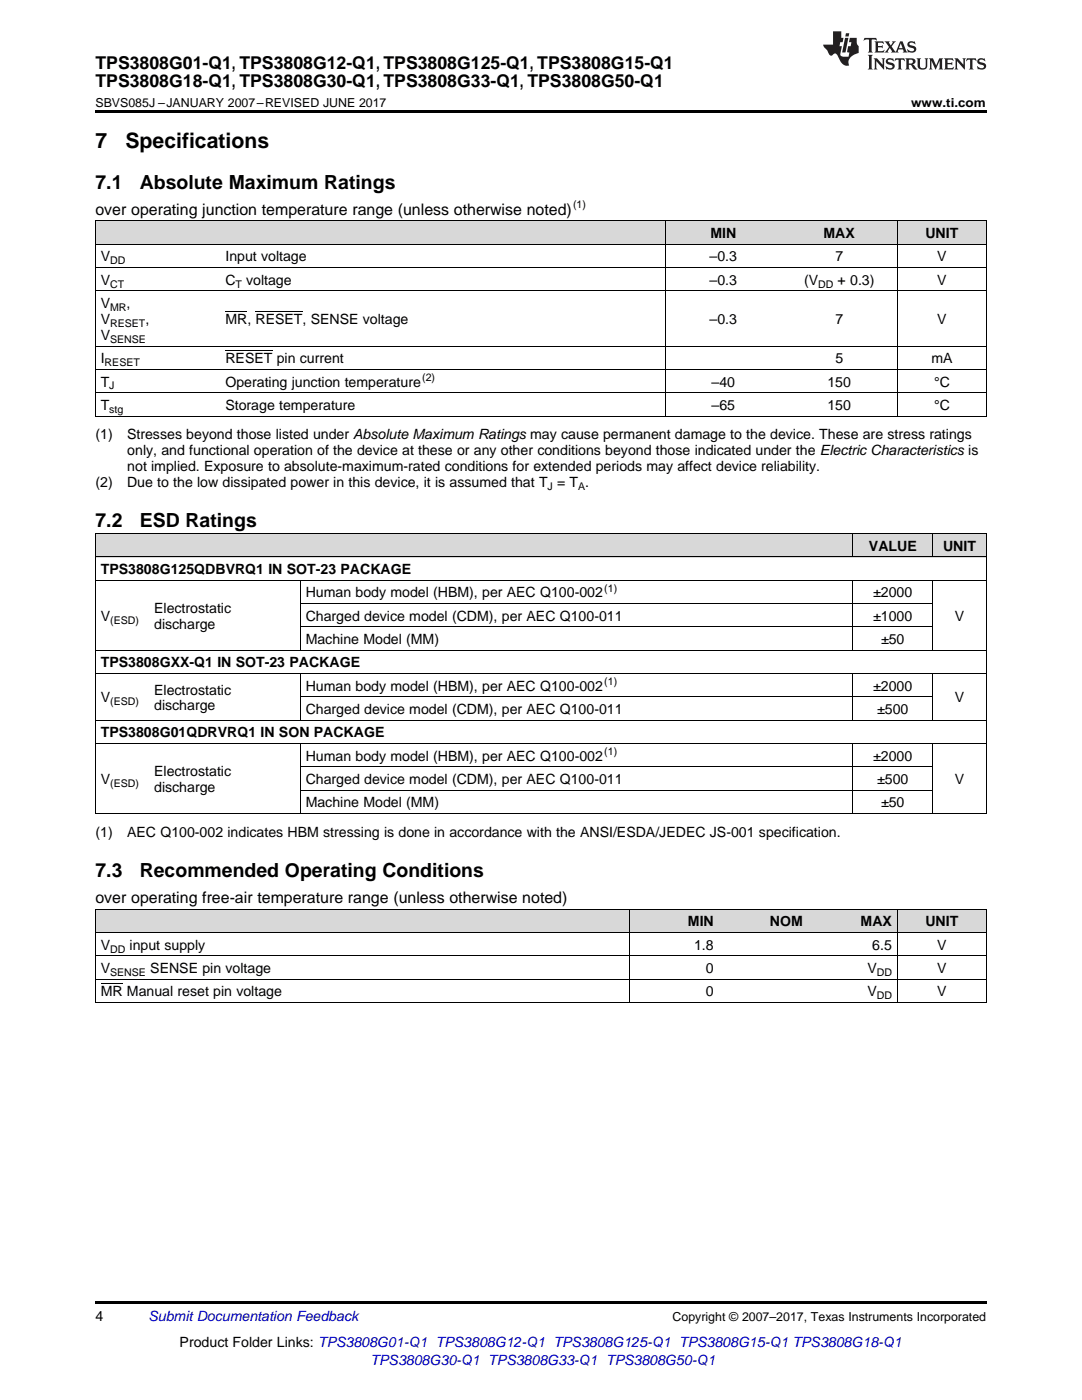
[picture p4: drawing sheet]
<svg xmlns="http://www.w3.org/2000/svg" width="216mm" height="279mm" viewBox="0 0 216 279" stroke-linecap="round" stroke-linejoin="round" font-family="sans-serif">
<defs><g id="words">
<g font-size="4.2">
<text x="19" y="29.6">7</text>
<text x="25" y="29.6">Specifications</text>
</g>
<g font-size="3.9">
<text x="19" y="37.7">7.1</text>
<text x="27.9" y="37.7">Absolute Maximum Ratings</text>
<text x="19" y="105.3">7.2</text>
<text x="27.9" y="105.3">ESD Ratings</text>
<text x="19" y="175.1">7.3</text>
<text x="27.9" y="175.1">Recommended Operating Conditions</text>
</g>
<g font-size="3.5">
<text x="19" y="13.8">TPS3808G01-Q1, TPS3808G12-Q1, TPS3808G125-Q1, TPS3808G15-Q1</text>
<text x="19" y="17.3">TPS3808G18-Q1, TPS3808G30-Q1, TPS3808G33-Q1, TPS3808G50-Q1</text>
</g>
<g font-size="3.2">
<text x="19" y="42.9">over operating junction temperature range (unless otherwise noted)</text>
<text x="19" y="180.2">over operating free-air temperature range (unless otherwise noted)</text>
</g>
<g font-size="2.8">
<text x="141.8" y="47.5">MIN</text>
<text x="164.3" y="47.5">MAX</text>
<text x="184.6" y="47.5">UNIT</text>
<text x="20.1" y="52.2">V</text>
<text x="45" y="52.2">Input voltage</text>
<text x="141.6" y="52.2">–0.3</text>
<text x="166.7" y="52.2">7</text>
<text x="187" y="52.2">V</text>
<text x="20.1" y="56.8">V</text>
<text x="45" y="56.8">C</text>
<text x="49.1" y="56.8">voltage</text>
<text x="141.6" y="56.8">–0.3</text>
<text x="160.4" y="56.8">(V</text>
<text x="167.1" y="56.8">+ 0.3)</text>
<text x="187" y="56.8">V</text>
<text x="20.1" y="61.5">V</text>
<text x="20.1" y="64.7">V</text>
<text x="25.3" y="61.5">,</text>
<text x="29" y="64.7">,</text>
<text x="45" y="64.7">MR, RESET, SENSE voltage</text>
<text x="141.6" y="64.7">–0.3</text>
<text x="166.7" y="64.7">7</text>
<text x="187" y="64.7">V</text>
<text x="20.1" y="67.8">V</text>
<text x="20.1" y="72.5">I</text>
<text x="20.1" y="77.2">T</text>
<text x="45" y="72.5">RESET pin current</text>
<text x="45" y="77.2">Operating junction temperature</text>
<text x="142" y="77.2">–40</text>
<text x="165.1" y="77.2">150</text>
<text x="166.7" y="72.5">5</text>
<text x="185.8" y="72.5">mA</text>
<text x="186.4" y="77.2">°C</text>
<text x="20.1" y="81.8">T</text>
<text x="45" y="81.8">Storage temperature</text>
<text x="142" y="81.8">–65</text>
<text x="165.1" y="81.8">150</text>
<text x="186.4" y="81.8">°C</text>
<text x="19" y="87.7">(1)</text>
<text x="25.4" y="87.7">Stresses beyond those listed under Absolute Maximum Ratings may cause permanent damage to the device. These are stress ratings</text>
<text x="25.4" y="90.8">only, and functional operation of the device at these or any other conditions beyond those indicated under the Electric Characteristics is</text>
<text x="25.4" y="94">not implied. Exposure to absolute-maximum-rated conditions for extended periods may affect device reliability.</text>
<text x="19" y="97.2">(2)</text>
<text x="25.4" y="97.2">Due to the low dissipated power in this device, it is assumed that T = T .</text>
<text x="173.4" y="109.9">VALUE</text>
<text x="188.2" y="109.9">UNIT</text>
<text x="20.1" y="114.6">TPS3808G125QDBVRQ1 IN SOT-23 PACKAGE</text>
<text x="61" y="119.2">Human body model (HBM), per AEC Q100-002</text>
<text x="174.2" y="119.2">±2000</text>
<text x="20.1" y="123.9">V</text>
<text x="30.8" y="122.3">Electrostatic</text>
<text x="30.8" y="125.5">discharge</text>
<text x="61" y="123.9">Charged device model (CDM), per AEC Q100-011</text>
<text x="174.2" y="123.9">±1000</text>
<text x="190.5" y="123.9">V</text>
<text x="61" y="128.6">Machine Model (MM)</text>
<text x="175.8" y="128.6">±50</text>
<text x="20.1" y="133.2">TPS3808GXX-Q1 IN SOT-23 PACKAGE</text>
<text x="61" y="137.9">Human body model (HBM), per AEC Q100-002</text>
<text x="174.2" y="137.9">±2000</text>
<text x="20.1" y="140.2">V</text>
<text x="30.8" y="138.6">Electrostatic</text>
<text x="30.8" y="141.8">discharge</text>
<text x="61" y="142.5">Charged device model (CDM), per AEC Q100-011</text>
<text x="175" y="142.5">±500</text>
<text x="190.5" y="140.2">V</text>
<text x="20.1" y="147.2">TPS3808G01QDRVRQ1 IN SON PACKAGE</text>
<text x="30.8" y="154.9">Electrostatic</text>
<text x="61" y="151.8">Human body model (HBM), per AEC Q100-002</text>
<text x="174.2" y="151.8">±2000</text>
<text x="20.1" y="156.5">V</text>
<text x="30.8" y="158.1">discharge</text>
<text x="61" y="156.5">Charged device model (CDM), per AEC Q100-011</text>
<text x="61" y="161.1">Machine Model (MM)</text>
<text x="175" y="156.5">±500</text>
<text x="175.8" y="161.1">±50</text>
<text x="190.5" y="156.5">V</text>
<text x="19" y="167">(1)</text>
<text x="25.4" y="167">AEC Q100-002 indicates HBM stressing is done in accordance with the ANSI/ESDA/JEDEC JS-001 specification.</text>
<text x="137.3" y="184.9">MIN</text>
<text x="153.6" y="184.9">NOM</text>
<text x="171.7" y="184.9">MAX</text>
<text x="184.6" y="184.9">UNIT</text>
<text x="20.1" y="189.5">V</text>
<text x="25.9" y="189.5">input supply</text>
<text x="138.5" y="189.5">1.8</text>
<text x="174.1" y="189.5">6.5</text>
<text x="187" y="189.5">V</text>
<text x="20.1" y="194.2">V</text>
<text x="30" y="194.2">SENSE pin voltage</text>
<text x="140.9" y="194.2">0</text>
<text x="173.1" y="194.2">V</text>
<text x="187" y="194.2">V</text>
<text x="20.1" y="198.9">MR Manual reset pin voltage</text>
<text x="140.9" y="198.9">0</text>
<text x="173.1" y="198.9">V</text>
<text x="187" y="198.9">V</text>
<text x="19" y="263.6">4</text>
<text x="35.8" y="268.9">Product Folder Links: TPS3808G01-Q1 TPS3808G12-Q1 TPS3808G125-Q1 TPS3808G15-Q1 TPS3808G18-Q1</text>
</g>
<g font-size="2.8" fill="#0000c8">
<text x="29.6" y="263.6">Submit Documentation Feedback</text>
<text x="73.9" y="272.4">TPS3808G30-Q1 TPS3808G33-Q1 TPS3808G50-Q1</text>
</g>
<g font-size="2.5">
<text x="19" y="21.4">SBVS085J –JANUARY 2007–REVISED JUNE 2017</text>
<text x="181.8" y="21.4">www.ti.com</text>
<text x="134.2" y="263.6">Copyright © 2007–2017, Texas Instruments Incorporated</text>
</g>
<g font-size="2.1">
<text x="114.4" y="41.6">(1)</text>
<text x="22" y="52.7">DD</text>
<text x="22" y="57.4">CT</text>
<text x="47" y="57.4">T</text>
<text x="163.3" y="57.4">DD</text>
<text x="22" y="62.1">MR</text>
<text x="22" y="65.2">RESET</text>
<text x="22" y="68.4">SENSE</text>
<text x="20.9" y="73.1">RESET</text>
<text x="21.8" y="77.7">J</text>
<text x="84.2" y="76">(2)</text>
<text x="21.8" y="82.4">stg</text>
<text x="109.3" y="97.8">J</text>
<text x="115.4" y="97.8">A</text>
<text x="120.6" y="118.1">(1)</text>
<text x="22" y="124.5">(ESD)</text>
<text x="120.6" y="136.7">(1)</text>
<text x="22" y="140.8">(ESD)</text>
<text x="120.6" y="150.7">(1)</text>
<text x="22" y="157.1">(ESD)</text>
<text x="22" y="190.1">DD</text>
<text x="22" y="194.8">SENSE</text>
<text x="174.9" y="194.8">DD</text>
<text x="174.9" y="199.4">DD</text>
</g>
</g></defs>
<g fill="#d8d8d8">
<path d="M19 181.5h53.4v4.7h-53.4z"/>
<path d="M72.4 181.5h53.3v4.7h-53.3z"/>
<path d="M125.7 181.5h17.8v4.7h-17.8z"/>
<path d="M143.5 181.5h17.8v4.7h-17.8z"/>
<path d="M161.3 181.5h17.8v4.7h-17.8z"/>
<path d="M179.1 181.5h17.7v4.7h-17.7z"/>
<path d="M19 106.5h10.7v4.7h-10.7z"/>
<path d="M29.7 106.5h30.2v4.7h-30.2z"/>
<path d="M59.9 106.5h40.9v4.7h-40.9z"/>
<path d="M100.8 106.5h30.3v4.7h-30.3z"/>
<path d="M131.1 106.5h39.1v4.7h-39.1z"/>
<path d="M170.2 106.5h1.7v4.7h-1.7z"/>
<path d="M171.9 106.5h14.3v4.7h-14.3z"/>
<path d="M186.2 106.5h10.6v4.7h-10.6z"/>
<path d="M19 44.1h24.9v4.7h-24.9z"/>
<path d="M43.9 44.1h12.5v4.7h-12.5z"/>
<path d="M56.4 44.1h35.5v4.7h-35.5z"/>
<path d="M91.9 44.1h40.9v4.7h-40.9z"/>
<path d="M132.8 44.1h23.1v4.7h-23.1z"/>
<path d="M155.9 44.1h23.2v4.7h-23.2z"/>
<path d="M179.1 44.1h17.7v4.7h-17.7z"/>
</g>
<g fill="#000">
<path d="M19 22h177.8v.5h-177.8zM19 162.4h.2zM59.8 162.4h.1zM100.7 162.4h.1zM131 162.4h.1zM170.1 162.4h.1zM186.1 162.4h.1zM196.7 162.4h.1zM19 200.1h.2zM125.6 200.1h.1zM179 200.1h.1zM196.7 200.1h.1z"/>
<path d="M19 259.7h177.8v.5h-177.8z"/>
</g>
<g fill="none" stroke="#000" stroke-width=".2">
<path d="M19 58h177.8M19 53.4h177.8M19 48.7h177.8M19 44.1h177.8M19.1 44.1v39M132.8 44.1v39M179 44.1v39M196.8 44.1v39M19 78.4h177.8M19 73.7h177.8M19 69.1h177.8M19 83h177.8"/>
<path d="M19 106.5h177.8v55.9M19 115.8h177.8M19 111.1h177.8M19.1 106.5v55.9M59.9 115.8v14M170.1 106.5v4.7M170.1 115.8v14M186.1 106.5v4.7M186.1 115.8v14M19 134.4h177.8M19 129.8h177.8M59.9 134.4v9.4"/>
<path d="M59.9 139.1h126.3M59.9 125.1h126.3M59.9 120.5h126.3M170.1 134.4v9.4M186.1 134.4v9.4M19 148.4h177.8M19 143.7h177.8M59.9 148.4v14M59.9 157.7h126.3M59.9 153.1h126.3M170.1 148.4v14M186.1 148.4v14"/>
<path d="M19 162.4h177.8M19 195.4h177.8M19 190.8h177.8M19 186.1h177.8M19 181.5h177.8M19.1 181.5v18.6M125.7 181.5v18.6M179 181.5v18.6M196.8 181.5v18.6M19 200.1h177.8"/>
</g>
<g fill="#231f20">
<path d="M172.5 7.6l-.1 .5 .4-.2h.6v.1v2.1l-.2 .4h.9l-.2-.4v-2.1l.1-.1h.5l.5 .2-.2-.5zM174.5 8.3l.2 .3v1.5l-.2 .4h1.8l.2-.6a1.04 1.04 0 0 1-1.3 .2v-.7h.6l.3 .2v-.6l-.3 .2h-.6v-.6l.8-.1 .4 .3-.2-.5zM176.5 8.3l.9 1.1-.9 1.1h.8l-.2-.2 .4-.7 .5 .7-.2 .2h1.5l-.2-.2 .2-.4h.9l.1 .4-.2 .2h1l-.3-.3-.7-1.9h-.5l-.9 2-.8-1 .9-1h-.8l.1 .3-.4 .5-.3-.6 .1-.2zM179.7 8.6l.4 1h-.7zM181.3 8.4a.63 .63 0 0 0-.2 .7 .63 .63 0 0 0 .6 .4l.6 .2 .1 .2a.75 .75 0 0 1-.7 .4 .75 .75 0 0 1-.6-.5l.1 .7 .1-.1a1.11 1.11 0 0 0 1.5-.6 1.13 1.13 0 0 0-1.2-.8l-.1-.4a1.04 1.04 0 0 1 1.2 .2l-.2-.5-.2 .1-.4-.2zM173.2 10.9l.2 .4v2.2l-.2 .4h1l-.3-.4v-2.2l.3-.4zM174.3 11.6l.3 .4v1.5l-.3 .4h.8l-.2-.4v-1.3l1.5 1.7v-1.9l.2-.4h-.7l.2 .4v.9l-1.1-1.3zM177 11.8a.62 .62 0 0 0-.2 .7 .62 .62 0 0 0 .6 .4l.6 .1 .1 .3a.76 .76 0 0 1-.7 .3 .76 .76 0 0 1-.7-.4l.2 .7 .1-.1a1.11 1.11 0 0 0 1.5-.6 1.13 1.13 0 0 0-1.2-.8l-.1-.4a1.04 1.04 0 0 1 1.2 .2l-.2-.6-.2 .1-.5-.1zM178.7 11.6l-.2 .6a.61 .61 0 0 1 .8-.3v1.6l-.2 .4h.9l-.2-.4v-1.6a.63 .63 0 0 1 .7 .3l-.1-.6zM180.6 11.6l.3 .4v1.5l-.3 .4h1l-.2-.2-.1-.8 .6 .2a.76 .76 0 0 0 1.2 .7l-1-1a.58 .58 0 0 0 .6-.5 .58 .58 0 0 0-.5-.6zM181.4 11.9h.1a.45 .45 0 0 1 .5 .1 .45 .45 0 0 1 .1 .5l-.8 .2zM182.9 11.6l.2 .2a2.17 2.17 0 0 0 .3 1.9 .99 .99 0 0 0 1.6-.6v-1.1l.2-.4h-.7l.2 .2a1.92 1.92 0 0 1-.2 1.8 .6 .6 0 0 1-.9-.5v-1.1l.2-.4zM185.4 11.6l.2 .4v1.5l-.2 .4h.7l-.2-.4v-1.4l.8 1.8 .8-1.8v1.4l-.2 .4h.9l-.2-.4v-1.5l.2-.4h-.8l-.6 1.5-.6-1.5zM188.4 11.6l.2 .4v1.5l-.2 .4h1.8l.1-.6a1.04 1.04 0 0 1-1.2 .1v-.6h.5l.4 .2v-.6l-.4 .2h-.5v-.7h.8l.3 .3-.1-.6zM190.5 11.6l.2 .4v1.5l-.2 .4h.7l-.2-.4v-1.3l1.5 1.7v-1.9l.2-.4h-.7l.2 .4v.9l-1.1-1.3zM192.9 11.6l-.1 .6a.61 .61 0 0 1 .7-.3l.1 1.6-.3 .4h1l-.3-.4 .1-1.6a.63 .63 0 0 1 .7 .3l-.1-.6zM195.2 11.8a.62 .62 0 0 0-.2 .7 .62 .62 0 0 0 .6 .4l.6 .1 .1 .3a.76 .76 0 0 1-.7 .3 .76 .76 0 0 1-.6-.4l.1 .7 .1-.1a1.11 1.11 0 0 0 1.6-.6 1.13 1.13 0 0 0-1.3-.8l-.1-.4a1.04 1.04 0 0 1 1.2 .2l-.1-.6-.2 .1-.5-.1z"/>
<path d="M166.2 6.3v2.6h-1.9v.4l.8 .9a.91 .91 0 0 0 1 .8 .56 .56 0 0 1 .5-.3 .56 .56 0 0 1 .5 .3l.4 .8a1.53 1.53 0 0 0 1.9 1.2 1.54 1.54 0 0 1 1-2.1l.9-.3v-1.4a1.52 1.52 0 0 1-.4-1.6h-1.3l-.2 .8h.5l-.2 .8h-.5l-.1 1v.2l.4 .1-.2 .8a1.93 1.93 0 0 1-1.6-.3l.3-1.8h-.5l.2-.8h.4l.2-.8h-.4v-1.3zM168.6 7.6l-.6 2.9h.7l.6-2.9zM168.8 6.6l-.1 .7h.6l.2-.7z"/>
</g>
<path d="M45 70h9.4M45 62.2h4.4M51 62.2h9.4M20.1 196.4h4.4" fill="none" stroke="#000" stroke-width=".2"/>
<use href="#words"/>
</svg>
